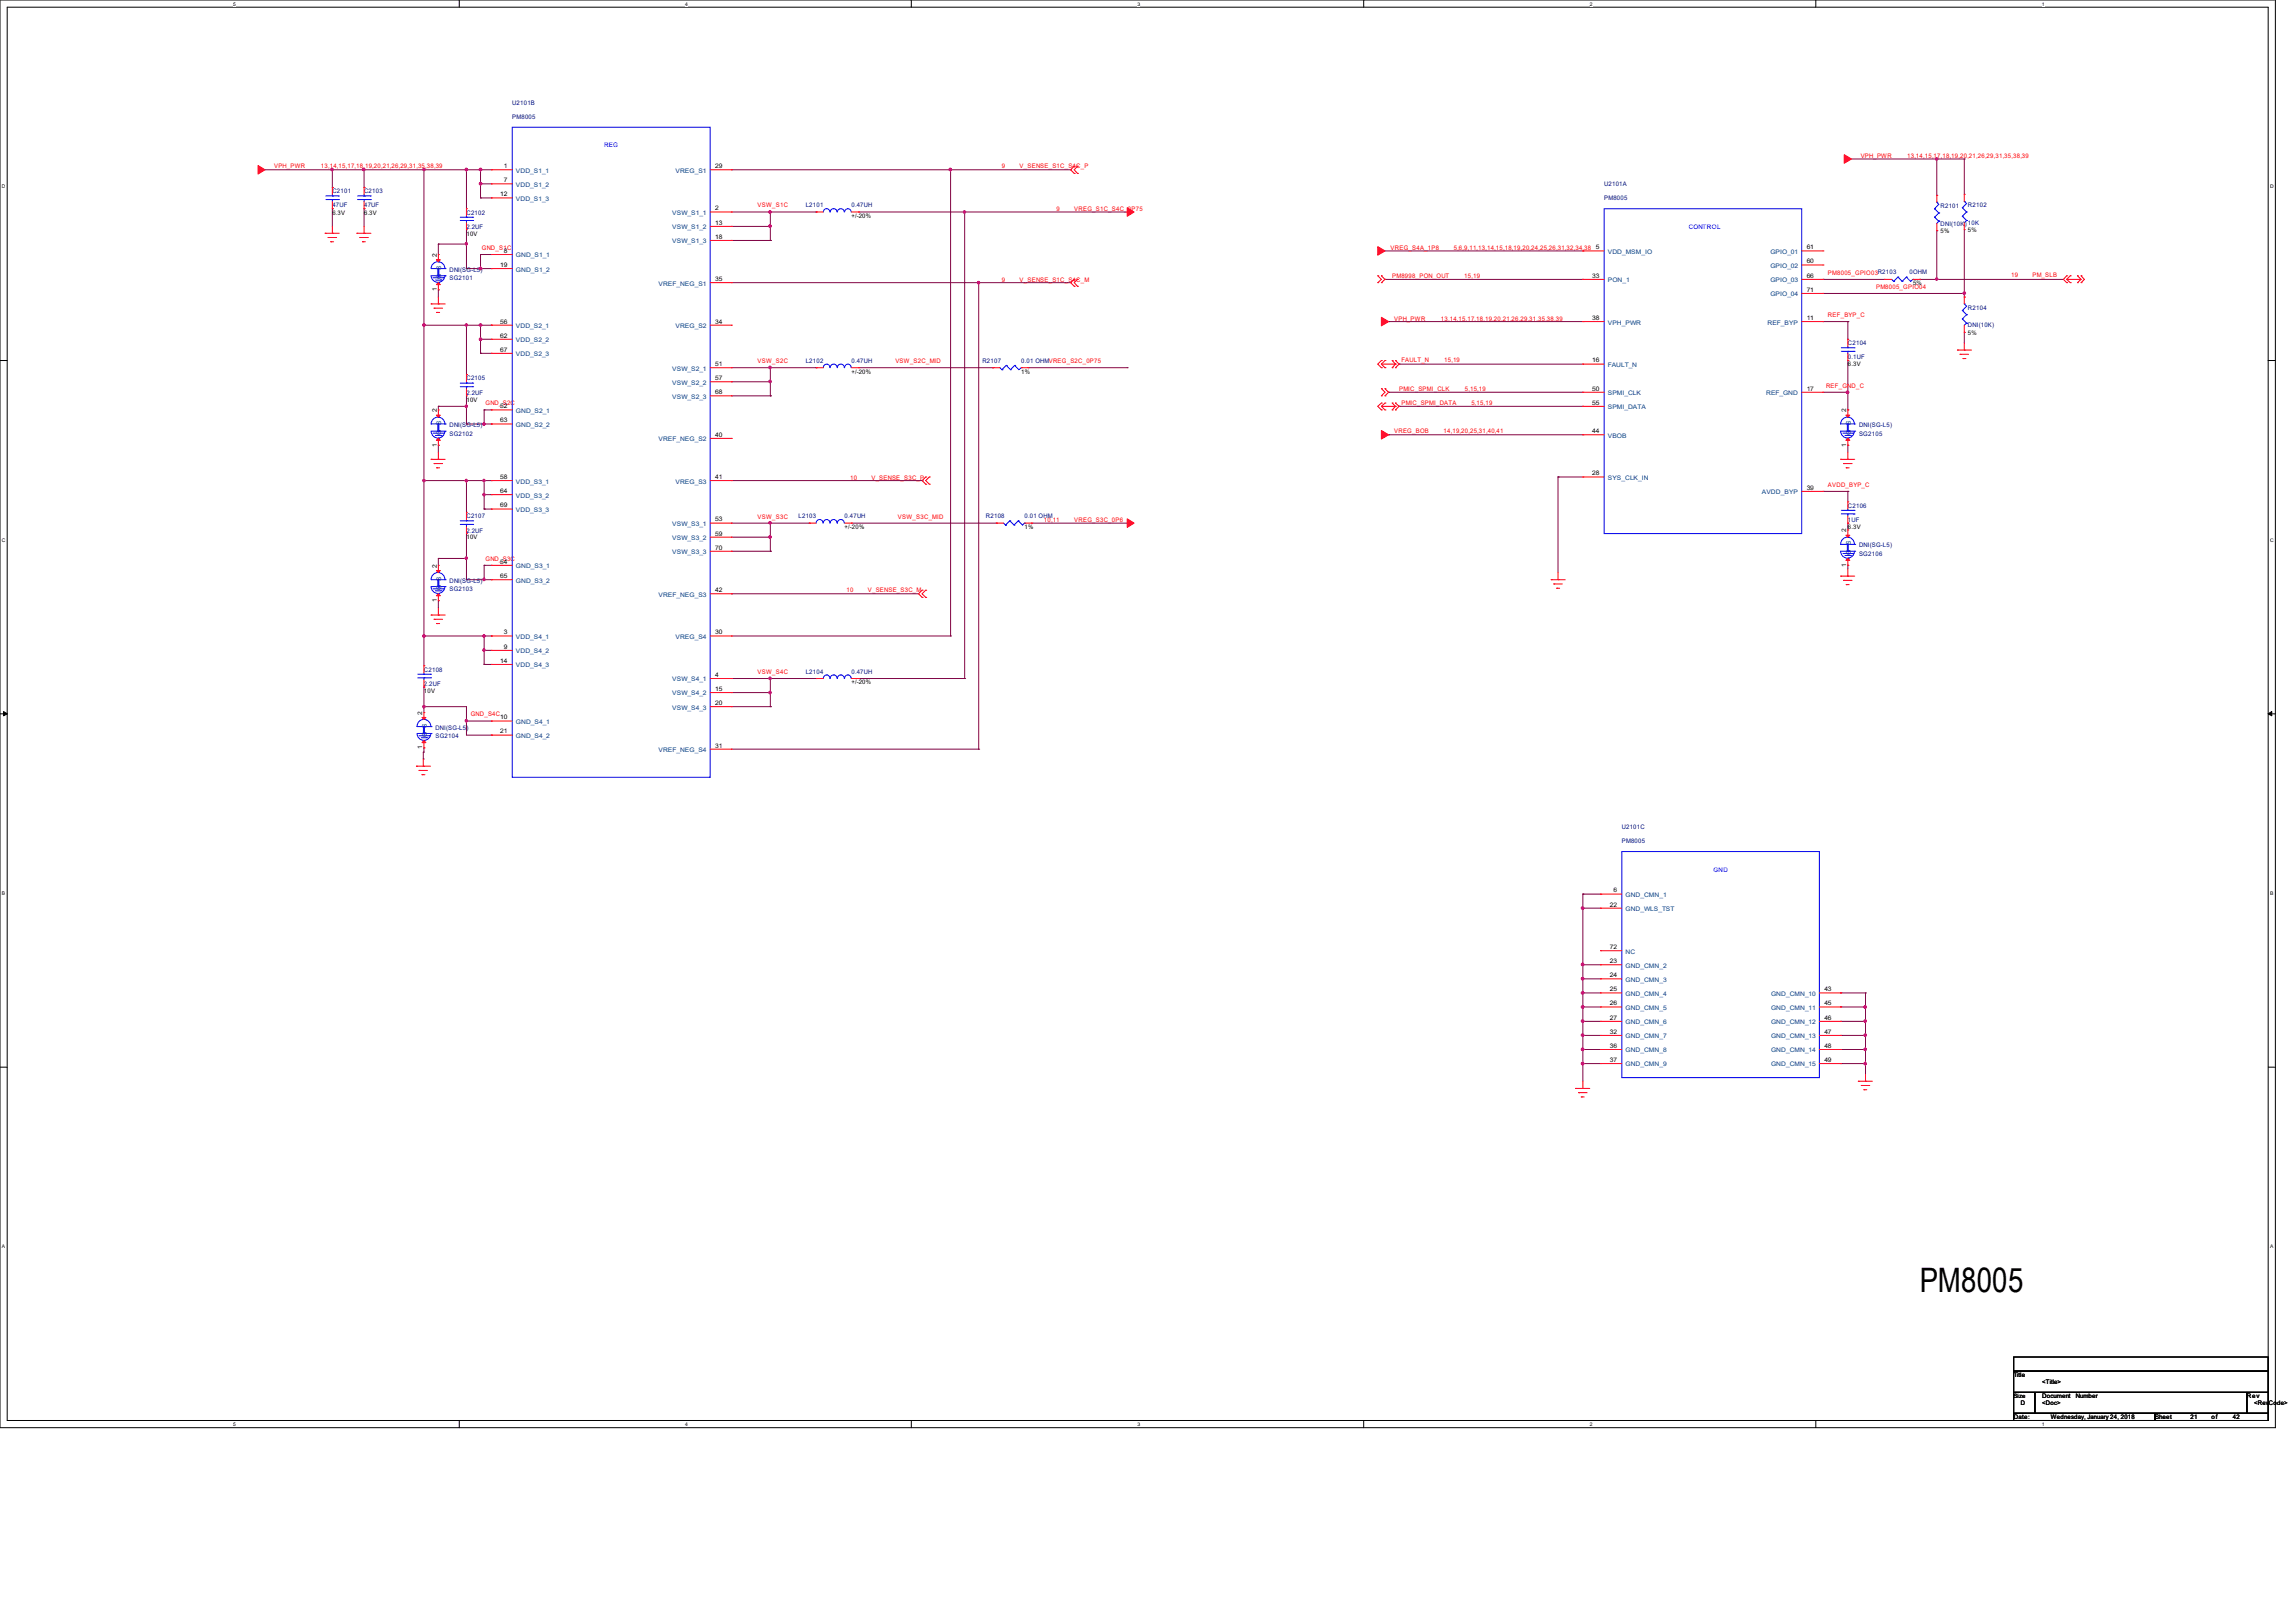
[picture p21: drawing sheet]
<svg xmlns="http://www.w3.org/2000/svg" width="297mm" height="210mm" viewBox="0 0 297 210" stroke-linecap="round" stroke-linejoin="round" font-family="sans-serif">
<defs><g id="words">
<text font-size="4.4" x="248.5" y="167.2">PM8005</text>
<g font-size=".8" fill="#000080">
<text x="66.3" y="13.6">U2101B</text>
<text x="66.3" y="15.4">PM8005</text>
<text x="43" y="25">C2101</text>
<text x="43" y="26.8">47UF</text>
<text x="47.1" y="25">C2103</text>
<text x="47.1" y="26.8">47UF</text>
<text x="60.4" y="27.8">C2102</text>
<text x="60.4" y="29.6">2.2UF</text>
<text x="104.3" y="26.8">L2101</text>
<text x="110.2" y="26.8">0.47UH</text>
<text x="207.6" y="24.1">U2101A</text>
<text x="207.6" y="25.9">PM8005</text>
<text x="251.1" y="26.9">R2101</text>
<text x="251.1" y="29.2">DNI(10K) 10K</text>
<text x="254.7" y="26.8">R2102</text>
<text x="58.2" y="35.2">DNI(SG-L5)</text>
<text x="247.1" y="35.5">0OHM</text>
<text x="58.2" y="36.2">SG2101</text>
<text x="254.7" y="40.1">R2104</text>
<text x="104.3" y="46.9">L2102</text>
<text x="110.2" y="46.9">0.47UH</text>
<text x="127.1" y="46.9">R2107</text>
<text x="132.2" y="46.9">0.01 OHMVREG_S2C_0P75</text>
<text x="239.2" y="44.7">C2104</text>
<text x="239.2" y="46.5">0.1UF</text>
<text x="254.7" y="42.4">DNI(10K)</text>
<text x="60.4" y="49.2">C2105</text>
<text x="60.4" y="51.1">2.2UF</text>
<text x="58.2" y="56.4">SG2102</text>
<text x="58.2" y="55.3">DNI(SG-L5)</text>
<text x="240.6" y="56.4">SG2105</text>
<text x="240.6" y="55.3">DNI(SG-L5)</text>
<text x="239.2" y="65.7">C2106</text>
<text x="60.4" y="67.1">C2107</text>
<text x="60.4" y="68.9">2.2UF</text>
<text x="103.3" y="67.1">L2103</text>
<text x="109.3" y="67.1">0.47UH</text>
<text x="127.6" y="67.1">R2108</text>
<text x="132.6" y="67.1">0.01 OHM</text>
<text x="239.2" y="67.5">1UF</text>
<text x="240.6" y="71.9">SG2106</text>
<text x="240.6" y="70.8">DNI(SG-L5)</text>
<text x="58.2" y="76.5">SG2103</text>
<text x="58.2" y="75.4">DNI(SG-L5)</text>
<text x="54.9" y="86.9">C2108</text>
<text x="54.9" y="88.7">2.2UF</text>
<text x="104.3" y="87.2">L2104</text>
<text x="110.2" y="87.2">0.47UH</text>
<text x="56.3" y="95.5">SG2104</text>
<text x="56.3" y="94.4">DNI(SG-L5)</text>
<text x="209.9" y="107.3">U2101C</text>
<text x="209.9" y="109.1">PM8005</text>
</g>
<g font-size=".8" fill="#f00">
<text x="35.5" y="21.8">VPH_PWR</text>
<text x="41.5" y="21.8">13,14,15,17,18,19,20,21,26,29,31,35,38,39</text>
<text x="129.7" y="21.8">9</text>
<text x="132" y="21.8">V_SENSE_S1C_S4C_P</text>
<text x="240.8" y="20.4">VPH_PWR</text>
<text x="246.8" y="20.4">13,14,15,17,18,19,20,21,26,29,31,35,38,39</text>
<text x="98" y="26.8">VSW_S1C</text>
<text x="136.7" y="27.3">9</text>
<text x="139" y="27.3">VREG_S1C_S4C_0P75</text>
<text x="62.4" y="32.3">GND_S1C</text>
<text x="180" y="32.3">VREG_S4A_1P8</text>
<text x="180.2" y="36">PM8998_PON_OUT</text>
<text x="188.1" y="32.3">5,6,9,11,13,14,15,18,19,20,24,25,26,31,32,34,38</text>
<text x="189.5" y="36">15,19</text>
<text x="236.6" y="35.6">PM8005_GPIO03R2103</text>
<text x="260.3" y="35.9">19</text>
<text x="263" y="35.9">PM_SLB</text>
<text x="129.7" y="36.4">9</text>
<text x="132" y="36.4">V_SENSE_S1C_S4C_M</text>
<text x="180.4" y="41.5">VPH_PWR</text>
<text x="186.5" y="41.5">13,14,15,17,18,19,20,21,26,29,31,35,38,39</text>
<text x="236.6" y="41">REF_BYP_C</text>
<text x="242.8" y="37.4">PM8005_GPIO04</text>
<text x="98" y="47">VSW_S2C</text>
<text x="115.9" y="47">VSW_S2C_MID</text>
<text x="181.4" y="46.9">FAULT_N</text>
<text x="186.9" y="46.9">15,19</text>
<text x="62.8" y="52.4">GND_S2C</text>
<text x="181.1" y="50.6">PMIC_SPMI_CLK</text>
<text x="181.4" y="52.4">PMIC_SPMI_DATA</text>
<text x="189.6" y="50.6">5,15,19</text>
<text x="190.4" y="52.4">5,15,19</text>
<text x="236.3" y="50.2">REF_GND_C</text>
<text x="180.4" y="56.1">VREG_BOB</text>
<text x="186.8" y="56.1">14,19,20,25,31,40,41</text>
<text x="110" y="62.1">10</text>
<text x="112.8" y="62.1">V_SENSE_S3C_P</text>
<text x="236.6" y="63">AVDD_BYP_C</text>
<text x="98" y="67.1">VSW_S3C</text>
<text x="116.2" y="67.1">VSW_S3C_MID</text>
<text x="135.1" y="67.5">10,11</text>
<text x="139" y="67.5">VREG_S3C_0P6</text>
<text x="62.8" y="72.6">GND_S3C</text>
<text x="109.6" y="76.7">10</text>
<text x="112.3" y="76.7">V_SENSE_S3C_M</text>
<text x="98" y="87.2">VSW_S4C</text>
<text x="60.9" y="92.7">GND_S4C</text>
</g>
<g font-size=".8">
<text x="65.2" y="21.8">1</text>
<text x="65.2" y="23.6">7</text>
<text x="92.5" y="21.8">29</text>
<text x="43" y="27.8">6.3V</text>
<text x="47.1" y="27.8">6.3V</text>
<text x="64.7" y="25.4">12</text>
<text x="92.5" y="27.2">2</text>
<text x="92.5" y="29.1">13</text>
<text x="110.2" y="28.2">+/-20%</text>
<text x="56.5" y="33.2" transform="rotate(-90 56.5 33.2)">2</text>
<text x="60.4" y="30.5">10V</text>
<text x="64.7" y="34.5">19</text>
<text x="65.2" y="32.7">8</text>
<text x="92.5" y="30.9">18</text>
<text x="206" y="35.9">33</text>
<text x="206.5" y="32.3">5</text>
<text x="233.8" y="32.3">61</text>
<text x="233.8" y="34.1">60</text>
<text x="233.8" y="35.9">66</text>
<text x="251.1" y="30.1">5%</text>
<text x="254.7" y="30.1">5%</text>
<text x="56.5" y="37.7" transform="rotate(-90 56.5 37.7)">1</text>
<text x="64.7" y="41.9">56</text>
<text x="92.5" y="36.4">35</text>
<text x="92.5" y="41.9">34</text>
<text x="206" y="41.4">38</text>
<text x="233.8" y="37.8">71</text>
<text x="233.8" y="41.4">11</text>
<text x="247.6" y="36.9">5%</text>
<text x="64.7" y="43.7">62</text>
<text x="64.7" y="45.5">67</text>
<text x="92.5" y="47.4">51</text>
<text x="206" y="46.9">16</text>
<text x="239.2" y="47.4">6.3V</text>
<text x="254.7" y="43.3">5%</text>
<text x="56.5" y="53.3" transform="rotate(-90 56.5 53.3)">2</text>
<text x="60.4" y="52">10V</text>
<text x="64.7" y="52.8">52</text>
<text x="92.5" y="49.2">57</text>
<text x="92.5" y="51">68</text>
<text x="110.2" y="48.3">+/-20%</text>
<text x="132.2" y="48.3">1%</text>
<text x="206" y="50.5">50</text>
<text x="206" y="52.4">55</text>
<text x="233.8" y="50.5">17</text>
<text x="238.9" y="53.3" transform="rotate(-90 238.9 53.3)">2</text>
<text x="56.5" y="57.8" transform="rotate(-90 56.5 57.8)">1</text>
<text x="64.7" y="54.7">63</text>
<text x="92.5" y="56.5">40</text>
<text x="206" y="56">44</text>
<text x="238.9" y="57.8" transform="rotate(-90 238.9 57.8)">1</text>
<text x="64.7" y="62">58</text>
<text x="64.7" y="63.8">64</text>
<text x="64.7" y="65.7">69</text>
<text x="92.5" y="62">41</text>
<text x="206" y="61.5">28</text>
<text x="233.8" y="63.4">39</text>
<text x="60.4" y="69.8">10V</text>
<text x="92.5" y="67.5">53</text>
<text x="92.5" y="69.3">59</text>
<text x="92.5" y="71.1">70</text>
<text x="109.3" y="68.5">+/-20%</text>
<text x="132.6" y="68.5">1%</text>
<text x="238.9" y="68.9" transform="rotate(-90 238.9 68.9)">2</text>
<text x="239.2" y="68.5">6.3V</text>
<text x="56.5" y="77.9" transform="rotate(-90 56.5 77.9)">1</text>
<text x="56.5" y="73.5" transform="rotate(-90 56.5 73.5)">2</text>
<text x="64.7" y="72.9">54</text>
<text x="64.7" y="74.8">65</text>
<text x="92.5" y="76.6">42</text>
<text x="238.9" y="73.4" transform="rotate(-90 238.9 73.4)">1</text>
<text x="65.2" y="82.1">3</text>
<text x="65.2" y="83.9">9</text>
<text x="92.5" y="82.1">30</text>
<text x="54.9" y="89.7">10V</text>
<text x="64.7" y="85.8">14</text>
<text x="92.5" y="87.6">4</text>
<text x="92.5" y="89.4">15</text>
<text x="110.2" y="88.6">+/-20%</text>
<text x="54.7" y="92.5" transform="rotate(-90 54.7 92.5)">2</text>
<text x="64.7" y="93.1">10</text>
<text x="64.7" y="94.9">21</text>
<text x="92.5" y="91.2">20</text>
<text x="54.7" y="96.9" transform="rotate(-90 54.7 96.9)">1</text>
<text x="92.5" y="96.7">31</text>
<text x="208.3" y="117.3">22</text>
<text x="208.8" y="115.5">6</text>
<text x="208.3" y="122.8">72</text>
<text x="208.3" y="124.6">23</text>
<text x="208.3" y="126.4">24</text>
<text x="208.3" y="128.3">25</text>
<text x="208.3" y="130.1">26</text>
<text x="208.3" y="131.9">27</text>
<text x="236.1" y="128.3">43</text>
<text x="236.1" y="130.1">45</text>
<text x="236.1" y="131.9">46</text>
<text x="208.3" y="133.8">32</text>
<text x="208.3" y="135.6">36</text>
<text x="208.3" y="137.4">37</text>
<text x="236.1" y="137.4">49</text>
<text x="236.1" y="133.8">47</text>
<text x="236.1" y="135.6">48</text>
<text x="260.6" y="178.2">Title</text>
<text x="264.3" y="179.1">&lt;Title&gt;</text>
<text x="260.6" y="180.9">Size</text>
<text x="260.6" y="183.6">Date:</text>
<text x="261.5" y="181.8">D</text>
<text x="264.3" y="180.9">Document</text>
<text x="264.3" y="181.8">&lt;Doc&gt;</text>
<text x="265.4" y="183.6">Wednesday, January 24, 2018</text>
<text x="268.6" y="180.9">Number</text>
<text x="278.9" y="183.6">Sheet</text>
<text x="283.5" y="183.6">21</text>
<text x="286.2" y="183.6">of</text>
<text x="289" y="183.6">42</text>
<text x="290.8" y="180.9">Rev</text>
<text x="291.7" y="181.8">&lt;RevCode&gt;</text>
</g>
<g font-size=".8" fill="#004080">
<text x="66.8" y="22.4">VDD_S1_1</text>
<text x="87.4" y="22.4">VREG_S1</text>
<text x="66.8" y="24.2">VDD_S1_2</text>
<text x="66.8" y="26">VDD_S1_3</text>
<text x="87" y="27.8">VSW_S1_1</text>
<text x="87" y="29.7">VSW_S1_2</text>
<text x="66.8" y="33.3">GND_S1_1</text>
<text x="66.8" y="35.1">GND_S1_2</text>
<text x="87" y="31.5">VSW_S1_3</text>
<text x="208.1" y="32.8">VDD_MSM_IO</text>
<text x="229.1" y="32.8">GPIO_01</text>
<text x="229.1" y="34.7">GPIO_02</text>
<text x="57.1" y="36.1" transform="rotate(-90 57.1 36.1)">G S</text>
<text x="85.2" y="37">VREF_NEG_S1</text>
<text x="208.1" y="36.5">PON_1</text>
<text x="208.1" y="42">VPH_PWR</text>
<text x="228.7" y="42">REF_BYP</text>
<text x="229.1" y="36.5">GPIO_03</text>
<text x="229.1" y="38.4">GPIO_04</text>
<text x="66.8" y="42.5">VDD_S2_1</text>
<text x="66.8" y="44.3">VDD_S2_2</text>
<text x="66.8" y="46.1">VDD_S2_3</text>
<text x="87" y="48">VSW_S2_1</text>
<text x="87.4" y="42.5">VREG_S2</text>
<text x="208.1" y="47.5">FAULT_N</text>
<text x="66.8" y="53.4">GND_S2_1</text>
<text x="87" y="49.8">VSW_S2_2</text>
<text x="87" y="51.6">VSW_S2_3</text>
<text x="208.1" y="51.1">SPMI_CLK</text>
<text x="208.1" y="53">SPMI_DATA</text>
<text x="228.6" y="51.1">REF_GND</text>
<text x="57.1" y="56.3" transform="rotate(-90 57.1 56.3)">G S</text>
<text x="66.8" y="55.2">GND_S2_2</text>
<text x="85.2" y="57.1">VREF_NEG_S2</text>
<text x="208.1" y="56.6">VBOB</text>
<text x="239.5" y="56.3" transform="rotate(-90 239.5 56.3)">G S</text>
<text x="66.8" y="62.6">VDD_S3_1</text>
<text x="66.8" y="64.4">VDD_S3_2</text>
<text x="87.4" y="62.6">VREG_S3</text>
<text x="208.1" y="62.1">SYS_CLK_IN</text>
<text x="228" y="64">AVDD_BYP</text>
<text x="66.8" y="66.2">VDD_S3_3</text>
<text x="87" y="68.1">VSW_S3_1</text>
<text x="87" y="69.9">VSW_S3_2</text>
<text x="87" y="71.7">VSW_S3_3</text>
<text x="239.5" y="71.8" transform="rotate(-90 239.5 71.8)">G S</text>
<text x="57.1" y="76.4" transform="rotate(-90 57.1 76.4)">G S</text>
<text x="66.8" y="73.5">GND_S3_1</text>
<text x="66.8" y="75.4">GND_S3_2</text>
<text x="85.2" y="77.2">VREF_NEG_S3</text>
<text x="66.8" y="82.7">VDD_S4_1</text>
<text x="87.4" y="82.7">VREG_S4</text>
<text x="66.8" y="84.5">VDD_S4_2</text>
<text x="66.8" y="86.4">VDD_S4_3</text>
<text x="87" y="88.2">VSW_S4_1</text>
<text x="87" y="90">VSW_S4_2</text>
<text x="55.2" y="95.4" transform="rotate(-90 55.2 95.4)">G S</text>
<text x="66.8" y="93.7">GND_S4_1</text>
<text x="66.8" y="95.5">GND_S4_2</text>
<text x="87" y="91.8">VSW_S4_3</text>
<text x="85.2" y="97.3">VREF_NEG_S4</text>
<text x="210.4" y="117.9">GND_WLS_TST</text>
<text x="210.4" y="116.1">GND_CMN_1</text>
<text x="210.4" y="123.4">NC</text>
<text x="210.4" y="125.2">GND_CMN_2</text>
<text x="210.4" y="127">GND_CMN_3</text>
<text x="210.4" y="128.9">GND_CMN_4</text>
<text x="210.4" y="130.7">GND_CMN_5</text>
<text x="229.2" y="128.9">GND_CMN_10</text>
<text x="229.2" y="130.7">GND_CMN_11</text>
<text x="210.4" y="132.5">GND_CMN_6</text>
<text x="210.4" y="134.4">GND_CMN_7</text>
<text x="210.4" y="136.2">GND_CMN_8</text>
<text x="229.2" y="132.5">GND_CMN_12</text>
<text x="229.2" y="134.4">GND_CMN_13</text>
<text x="229.2" y="136.2">GND_CMN_14</text>
<text x="210.4" y="138">GND_CMN_9</text>
<text x="229.2" y="138">GND_CMN_15</text>
</g>
<g font-size=".8" fill="#00f">
<text x="78.2" y="19">REG</text>
<text x="218.6" y="29.6">CONTROL</text>
<text x="221.7" y="112.8">GND</text>
</g>
<g font-size=".6">
<text x="30.2" y=".7">5</text>
<text x="88.7" y=".7">4</text>
<text x="147.2" y=".7">3</text>
<text x="205.7" y=".7">2</text>
<text x="264.2" y=".7">1</text>
<text x=".3" y="24.4">D</text>
<text x="293.8" y="24.4">D</text>
<text x=".3" y="70.1">C</text>
<text x="293.8" y="70.1">C</text>
<text x=".3" y="115.8">B</text>
<text x="293.8" y="115.8">B</text>
<text x=".3" y="161.5">A</text>
<text x="293.8" y="161.5">A</text>
<text x="30.2" y="184.5">5</text>
<text x="88.7" y="184.5">4</text>
<text x="147.2" y="184.5">3</text>
<text x="205.7" y="184.5">2</text>
<text x="264.2" y="184.5">1</text>
</g>
</g></defs>
<path d="M0 0h294.5v184.7h-294.5zM.9 .9h292.6v182.9h-292.6z" fill="none" stroke="#000" stroke-width=".13"/>
<g fill="#fff">
<path d="M30.2 .1h.3v.7h-.3z"/>
<path d="M30.2 183.9h.3v.8h-.3z"/>
</g>
<path d="M59.4 0v.9M59.4 183.8v.9" fill="none" stroke="#000" stroke-width=".13"/>
<g fill="#fff">
<path d="M88.7 .1h.3v.7h-.3z"/>
<path d="M88.7 183.9h.3v.8h-.3z"/>
</g>
<path d="M117.9 0v.9M117.9 183.8v.9" fill="none" stroke="#000" stroke-width=".13"/>
<g fill="#fff">
<path d="M147.2 .1h.3v.7h-.3z"/>
<path d="M147.2 183.9h.3v.8h-.3z"/>
</g>
<path d="M176.5 0v.9M176.5 183.8v.9" fill="none" stroke="#000" stroke-width=".13"/>
<g fill="#fff">
<path d="M205.7 .1h.4v.7h-.4z"/>
<path d="M205.7 183.9h.4v.8h-.4z"/>
</g>
<path d="M235 0v.9M235 183.8v.9" fill="none" stroke="#000" stroke-width=".13"/>
<g fill="#fff">
<path d="M264.2 .1h.4v.7h-.4z"/>
<path d="M264.2 183.9h.4v.8h-.4z"/>
<path d="M.3 23.8h.4v.7h-.4z"/>
<path d="M293.8 23.8h.5v.7h-.5z"/>
<path d="M.3 69.5h.4v.7h-.4z"/>
<path d="M293.8 69.5h.5v.7h-.5z"/>
</g>
<path d="M0 46.7h.9M293.5 46.7h1" fill="none" stroke="#000" stroke-width=".13"/>
<g fill="#fff">
<path d="M.3 115.2h.4v.8h-.4z"/>
<path d="M293.8 115.2h.4v.8h-.4z"/>
</g>
<path d="M0 92.4h.9M293.5 92.4h1" fill="none" stroke="#000" stroke-width=".13"/>
<path d="M.5 92.1l.4 .3-.4 .2zM293.5 92.4l.5-.3v.5z" fill="#000" stroke="#000" stroke-width=".13"/>
<g fill="#fff">
<path d="M.3 161h.3v.7h-.3z"/>
<path d="M293.8 161h.4v.7h-.4z"/>
</g>
<path d="M0 138.1h.9M293.5 138.1h1M260.6 175.6h32.9v1.8h-32.9zM260.6 177.4h32.9v2.8h-32.9zM260.6 180.2h2.8v2.7h-2.8zM260.6 182.9h18.3v.9h-18.3zM263.4 180.2h27.4v2.7h-27.4zM278.9 182.9h14.6v.9h-14.6zM290.8 180.2h2.7v2.7h-2.7z" fill="none" stroke="#000" stroke-width=".13"/>
<g fill="none" stroke="#800040" stroke-width=".13">
<path d="M34.3 22h29.3M43 24.3h.1M43 27h.1M43 22h.1M43 22v2.3M43 27v2.3M47.1 24.3h.1M47.1 27h.1M47.1 22h.1M47.1 22v2.3M47.1 27v2.3M54.9 22h.1"/>
<path d="M54.9 22v64.1M56.7 37.5h.1M56.7 31.6h.1M56.7 31.6v1.3M56.7 37.5v.9M56.7 31.6h3.7M60.4 31.6h.1M60.4 22h.1M60.4 34.8h.1M60.4 34.8h3.2M60.4 22v5M60.4 29.7v5.1"/>
<path d="M62.2 34.8h.1M62.2 22h.1M62.2 25.6h.1M62.2 23.8h.1M62.2 32.9h.1M62.2 25.6h1.4M62.2 22v3.6M62.2 32.9v1.9M62.2 23.8h1.4M62.2 32.9h1.4M63.6 34.8h.1M94.7 22h43.9"/>
<path d="M94.7 27.4h10.9M94.7 31.1h5M94.7 29.3h5M94.7 36.6h43.9M99.7 27.4h.1M99.7 31.1h.1M99.7 29.3h.1M99.7 27.4v3.7M105.6 27.4h.1M111.1 27.4h34.8M123 22h.1M123 22v60.3"/>
<path d="M124.8 27.4h.1M124.8 27.4v60.4M126.7 36.6h.1M126.7 36.6v60.3M138.6 22h.1M138.6 36.6h.1M145.9 27.4h.1M179.2 36.2h.1M179.2 32.5h25.7M179.2 36.2h25.7M204.9 32.5h.1M235.9 36.2h.1"/>
<path d="M235.9 36.2h8M235.9 38h18.3M239.6 20.6h14.6M248.5 36.2h.1M248.5 36.2h18.5M250.7 20.6h.1M250.7 29.8h.1M250.7 36.2h.1M250.7 20.6v4.7M250.7 29.8v6.4M254.2 38h.1M254.2 20.6h.1"/>
<path d="M254.2 38.4h.1M254.2 20.6v4.5M254.2 29.7v8.7M54.9 42.1h.1M54.9 42.1h8.7M56.7 57.6h.1M56.7 52.6h.1M56.7 52.6h3.7M56.7 52.6v.4M56.7 57.6v.9M60.4 48.5h.1M60.4 52.6h.1"/>
<path d="M60.4 54.9h.1M60.4 42.1v6.4M60.4 51.2v3.7M60.4 54.9h3.2M62.2 42.1h.1M62.2 45.7h.1M62.2 43.9h.1M62.2 42.1v3.6M62.2 45.7h1.4M62.2 43.9h1.4M62.7 54.9h.1M62.7 53h.1"/>
<path d="M62.7 53h.9M62.7 53v1.9M63.6 42.1h.1M63.6 54.9h.1M94.7 47.6h10.9M94.7 51.2h5M94.7 49.4h5M99.7 47.6h.1M99.7 51.2h.1M99.7 49.4h.1M99.7 47.6v3.6M105.6 47.6h.1"/>
<path d="M111.1 47.6h17.4M128.5 47.6h.1M133.1 47.6h12.8M145.9 47.6h.1M179.7 41.6h.1M179.7 56.3h.1M179.7 50.8h.1M179.7 41.6h25.2M179.7 50.8h25.2M179.7 56.3h25.2M181.1 47.1h.1M181.1 52.6h.1"/>
<path d="M181.1 47.1h23.8M181.1 52.6h23.8M235.9 41.6h3.2M235.9 50.8h3.2M239.1 41.6h.1M239.1 46.7h.1M239.1 50.8h.1M239.1 53h.1M239.1 57.6h.1M239.1 41.6v2.3M239.1 46.7v6.3M239.1 57.6v.9"/>
<path d="M254.2 43h.1M254.2 43v1.4M54.9 62.2h.1M54.9 62.2h8.7M56.7 77.7h.1M56.7 72.3h.1M56.7 72.3v.9M56.7 77.7v1M56.7 72.3h3.7M60.4 62.2h.1M60.4 72.3h.1M60.4 75h.1"/>
<path d="M60.4 62.2v4.1M60.4 69v6M60.4 75h3.2M62.7 62.2h.1M62.7 75h.1M62.7 65.9h.1M62.7 64h.1M62.7 73.2h.1M62.7 62.2v3.7M62.7 73.2v1.8M62.7 65.9h.9M62.7 64h.9"/>
<path d="M62.7 73.2h.9M63.6 62.2h.1M63.6 75h.1M94.7 76.8h.1M94.7 62.2h24.6M94.7 76.8h24.2M94.7 67.7h10M94.7 71.3h5M94.7 69.5h5M99.7 67.7h.1M99.7 71.3h.1M99.7 69.5h.1"/>
<path d="M99.7 67.7v3.6M104.7 67.7h.1M110.2 67.7h18.7M119.3 62.2h.1M128.9 67.7h.1M133.5 67.7h12.4M145.9 67.7h.1M201.6 61.7h.1M201.6 61.7h3.3M201.6 61.7v12.4M235.9 63.6h3.2M239.1 63.6h.1"/>
<path d="M239.1 73.2h.1M239.1 67.7h.1M239.1 63.6v1.3M239.1 67.7v.9M239.1 73.2v.4M54.8 97.3h.1M54.8 98.2h.1M54.8 97.3v.9M54.9 82.3h.1M54.9 88.9h.1M54.9 96.8h.1M54.9 91.4h.1"/>
<path d="M54.9 91.4h5.5v3.7h3.2M54.9 88.9v3.3M54.9 96.8v.5h-.1M54.9 82.3h8.7M60.4 93.3h.1M60.4 93.3h3.2M62.7 86h.1M62.7 84.2h.1M62.7 82.3h.1M62.7 82.3v3.7M62.7 86h.9M62.7 84.2h.9"/>
<path d="M63.6 95.1h.1M63.6 82.3h.1M94.7 82.3h28.3M94.7 87.8h10.9M94.7 91.4h5M94.7 89.6h5M94.7 96.9h32M99.7 87.8h.1M99.7 91.4h.1M99.7 89.6h.1M99.7 87.8v3.6M105.6 87.8h.1"/>
<path d="M111.1 87.8h13.7M123 82.3h.1M124.8 87.8h.1M126.7 96.9h.1M204.9 115.7h.1M204.9 117.5h.1M204.9 115.7h2.2M204.9 115.7v24.2M204.9 117.5h2.2M204.9 124.8h.1M204.9 126.7h.1M204.9 128.5h.1"/>
<path d="M204.9 130.3h.1M204.9 132.2h.1M204.9 134h.1M204.9 135.8h.1M204.9 137.6h.1M204.9 124.8h2.2M204.9 126.7h2.2M204.9 128.5h2.2M204.9 130.3h2.2M204.9 132.2h2.2M204.9 134h2.2M204.9 135.8h2.2"/>
<path d="M204.9 137.6h2.2M238.2 128.5h.1M238.2 130.3h.1M238.2 132.2h.1M238.2 134h.1M238.2 135.8h.1M238.2 137.6h.1M238.2 128.5h3.2M238.2 130.3h3.2M238.2 132.2h3.2M238.2 134h3.2M238.2 135.8h3.2"/>
<path d="M238.2 137.6h3.2M241.4 128.5h.1M241.4 130.3h.1M241.4 132.2h.1M241.4 134h.1M241.4 135.8h.1M241.4 137.6h.1M241.4 128.5v10.5"/>
</g>
<g fill="#f0f" stroke="#f0f" stroke-width=".13">
<circle cx="43" cy="21.9" r=".17"/>
<circle cx="47.1" cy="21.9" r=".17"/>
<circle cx="60.3" cy="21.9" r=".16"/>
<circle cx="62.2" cy="42.1" r=".17"/>
<circle cx="60.3" cy="42" r=".16"/>
<circle cx="60.3" cy="72.2" r=".16"/>
<circle cx="54.9" cy="21.9" r=".17"/>
<circle cx="54.9" cy="42.1" r=".17"/>
<circle cx="54.9" cy="62.2" r=".17"/>
<circle cx="60.3" cy="62.2" r=".16"/>
<circle cx="54.9" cy="82.3" r=".17"/>
<circle cx="239.1" cy="50.8" r=".17"/>
<circle cx="62.2" cy="21.9" r=".17"/>
<circle cx="62.2" cy="23.8" r=".17"/>
<circle cx="62.2" cy="34.8" r=".17"/>
<circle cx="62.2" cy="43.9" r=".17"/>
<circle cx="62.6" cy="54.9" r=".16"/>
<circle cx="62.6" cy="62.2" r=".16"/>
<circle cx="62.6" cy="64" r=".16"/>
<circle cx="62.6" cy="75" r=".16"/>
<circle cx="62.6" cy="84.1" r=".16"/>
<circle cx="99.7" cy="27.4" r=".17"/>
<circle cx="99.7" cy="29.3" r=".17"/>
<circle cx="99.7" cy="47.5" r=".17"/>
<circle cx="99.7" cy="49.4" r=".17"/>
<circle cx="99.7" cy="67.6" r=".17"/>
<circle cx="99.7" cy="69.5" r=".17"/>
<circle cx="99.7" cy="87.8" r=".17"/>
<circle cx="99.7" cy="89.6" r=".17"/>
<circle cx="123" cy="21.9" r=".17"/>
<circle cx="124.8" cy="27.4" r=".17"/>
<circle cx="126.6" cy="36.6" r=".16"/>
<circle cx="250.6" cy="20.6" r=".16"/>
<circle cx="254.2" cy="37.9" r=".17"/>
<circle cx="250.6" cy="36.1" r=".16"/>
<circle cx="204.8" cy="117.5" r=".17"/>
<circle cx="204.8" cy="124.8" r=".17"/>
<circle cx="204.8" cy="128.5" r=".17"/>
<circle cx="204.8" cy="126.6" r=".17"/>
<circle cx="204.8" cy="130.3" r=".17"/>
<circle cx="204.8" cy="133.9" r=".17"/>
<circle cx="204.8" cy="132.1" r=".17"/>
<circle cx="204.8" cy="135.8" r=".17"/>
<circle cx="204.8" cy="137.6" r=".17"/>
<circle cx="241.4" cy="130.3" r=".17"/>
<circle cx="241.4" cy="132.1" r=".17"/>
<circle cx="241.4" cy="133.9" r=".17"/>
<circle cx="241.4" cy="135.8" r=".17"/>
<circle cx="241.4" cy="137.6" r=".17"/>
<circle cx="60.3" cy="31.5" r=".16"/>
<circle cx="60.3" cy="52.6" r=".16"/>
<circle cx="60.3" cy="93.3" r=".16"/>
<circle cx="54.9" cy="91.4" r=".17"/>
<circle cx="62.6" cy="82.3" r=".16"/>
</g>
<g fill="none" stroke="#f00" stroke-width=".13">
<path d="M42.1 30.2h.1M42.1 30.2h1.8M42.5 30.7h.1M42.5 30.7h1.1M42.8 31.3h.1M42.8 31.3h.4M43 30.2h.1M43 24.3h.1M43 27h.1M43 24.3v.8M43 26.1v.9M43 29.3v.9"/>
<path d="M46.2 30.2h.1M46.2 30.2h1.8M46.6 30.7h.1M46.6 30.7h1.1M46.9 31.3h.1M46.9 31.3h.4M47.1 30.2h.1M47.1 24.3h.1M47.1 27h.1M47.1 24.3v.8M47.1 26.1v.9M47.1 29.3v.9"/>
<path d="M55.8 39.3h.1M55.8 39.3h1.8M56.2 39.9h.1M56.2 39.9h1.1M56.7 39.3h.1M56.7 37.5h.1M56.7 32.9h.1M56.7 32.9v1M56.7 36.6v.9M56.7 38.4v.9M60.4 27h.1M60.4 29.7h.1"/>
<path d="M60.4 27v.9M60.4 28.8v.9M63.6 22h.1M63.6 23.8h.1M63.6 25.6h.1M63.6 32.9h.1M63.6 34.8h.1M63.6 22h2.7M63.6 23.8h2.7M63.6 25.6h2.7M63.6 32.9h2.7M63.6 34.8h2.7"/>
<path d="M91.9 27.4h2.8M91.9 22h2.8M91.9 29.3h2.8M91.9 31.1h2.8M91.9 36.6h2.8M94.7 22h.1M94.7 27.4h.1M94.7 29.3h.1M94.7 31.1h.1M94.7 36.6h.1M105.6 27.4h.1M105.6 27.4h1"/>
<path d="M110.2 27.4h.9M111.1 27.4h.1M139 22.4h.1M139 21.5h.1M139 37h.1M139 36.2h.1M139 21.5l-.4 .5 .4 .4M139 36.2l-.4 .4 .4 .4M139.4 21.5h.1M139.4 22.4h.1M139.4 36.2h.1M139.4 37h.1"/>
<path d="M139.4 21.5l-.4 .5 .4 .4M139.4 36.2l-.4 .4 .4 .4M178.3 35.7h.1M178.3 36.6h.1M178.3 35.7l.5 .5-.5 .4M178.8 36.6h.1M178.8 35.7h.1M178.8 35.7l.4 .5-.4 .4M204.9 32.5h.1M204.9 36.2h.1M204.9 36.2h2.7M204.9 32.5h2.7"/>
<path d="M233.2 36.2h2.7M233.2 32.5h2.7M233.2 34.3h2.7M233.2 38h2.7M235.9 32.5h.1M235.9 34.3h.1M235.9 36.2h.1M235.9 38h.1M243.9 36.2h.1M243.9 36.2h.9M247.6 36.2h.9M248.5 36.2h.1"/>
<path d="M250.7 25.3h.1M250.7 29.8h.1M250.7 25.3v.9M250.7 28.9v.9M254.2 38.4h.1M254.2 25.1h.1M254.2 29.7h.1M254.2 25.1v1M254.2 28.8v.9M254.2 38.4v.9M267.5 35.7h.1M267.5 36.6h.1"/>
<path d="M267.5 36.2h.1M267.5 35.7l-.5 .5 .5 .4M267.5 36.2l.4 .4M267.5 36.2h1.8M267.9 36.6h.1M267.9 35.7h.1M267.9 35.7l-.4 .5M268.9 35.7h.1M268.9 36.6h.1M268.9 35.7l.4 .5M269.3 36.6h.1M269.3 35.7h.1"/>
<path d="M269.3 35.7l.4 .5-.4 .4M269.3 36.2l-.4 .4M55.8 59.4h.1M55.8 59.4h1.8M56.2 60h.1M56.2 60h1.1M56.5 40.4h.1M56.5 40.4h.4M56.7 59.4h.1M56.7 57.6h.1M56.7 53h.1M56.7 53v1"/>
<path d="M56.7 56.7v.9M56.7 58.5v.9M60.4 48.5h.1M60.4 51.2h.1M60.4 48.5v.9M60.4 50.3v.9M63.6 42.1h.1M63.6 43.9h.1M63.6 45.7h.1M63.6 53h.1M63.6 54.9h.1M63.6 42.1h2.7"/>
<path d="M63.6 43.9h2.7M63.6 45.7h2.7M63.6 53h2.7M63.6 54.9h2.7M91.9 42.1h2.8M91.9 47.6h2.8M91.9 49.4h2.8M91.9 51.2h2.8M91.9 56.7h2.8M94.7 42.1h.1M94.7 47.6h.1M94.7 49.4h.1"/>
<path d="M94.7 51.2h.1M94.7 56.7h.1M105.6 47.6h.1M105.6 47.6h1M110.2 47.6h.9M111.1 47.6h.1M128.5 47.6h.1M128.5 47.6h.9M132.2 47.6h.9M133.1 47.6h.1M178.8 50.3h.1M178.8 51.2h.1"/>
<path d="M178.8 47.6h.1M178.8 46.7h.1M178.8 53h.1M178.8 52.2h.1M178.8 50.3l.4 .5-.4 .4M178.8 46.7l-.5 .4 .5 .5M178.8 47.1l.4 .5M178.8 47.1h1.8M178.8 52.2l-.5 .4 .5 .4M178.8 52.6l.4 .4M178.8 52.6h1.8M179.2 51.2h.1"/>
<path d="M179.2 50.3h.1M179.2 46.7h.1M179.2 47.6h.1M179.2 52.2h.1M179.2 53h.1M179.2 50.3l.5 .5-.5 .4M179.2 46.7l-.4 .4M179.2 52.2l-.4 .4M180.2 47.6h.1M180.2 46.7h.1M180.2 53h.1M180.2 52.2h.1"/>
<path d="M180.2 46.7l.4 .4M180.2 52.2l.4 .4M180.6 46.7h.1M180.6 47.6h.1M180.6 47.1h.1M180.6 52.2h.1M180.6 53h.1M180.6 52.6h.1M180.6 46.7l.5 .4-.5 .5M180.6 47.1l-.4 .5M180.6 52.2l.5 .4-.5 .4M180.6 52.6l-.4 .4"/>
<path d="M204.9 41.6h.1M204.9 47.1h.1M204.9 50.8h.1M204.9 52.6h.1M204.9 56.3h.1M204.9 47.1h2.7M204.9 52.6h2.7M204.9 41.6h2.7M204.9 50.8h2.7M204.9 56.3h2.7M233.2 41.6h2.7M233.2 50.8h2.7"/>
<path d="M235.9 41.6h.1M235.9 50.8h.1M238.2 59.4h.1M238.2 59.4h1.8M238.6 60h.1M238.6 60h1.1M239.1 59.4h.1M239.1 43.9h.1M239.1 46.7h.1M239.1 57.6h.1M239.1 53h.1M239.1 43.9v.9"/>
<path d="M239.1 45.7v1M239.1 53v1M239.1 56.7v.9M239.1 58.5v.9M253.3 45.3h.1M253.3 45.3h1.8M253.7 45.8h.1M253.7 45.8h1.1M254 46.4h.1M254 46.4h.4M254.2 45.3h.1M254.2 43h.1"/>
<path d="M254.2 42.1v.9M254.2 44.4v.9M55.8 79.6h.1M55.8 79.6h1.8M56.5 60.5h.1M56.5 60.5h.4M56.7 79.6h.1M56.7 77.7h.1M56.7 73.2h.1M56.7 73.2v.9M56.7 76.8v.9M56.7 78.7v.9"/>
<path d="M60.4 66.3h.1M60.4 69h.1M60.4 66.3v.9M60.4 68.2v.8M63.6 62.2h.1M63.6 64h.1M63.6 65.9h.1M63.6 73.2h.1M63.6 75h.1M63.6 75h2.7M63.6 62.2h2.7M63.6 64h2.7"/>
<path d="M63.6 65.9h2.7M63.6 73.2h2.7M91.9 62.2h2.8M91.9 67.7h2.8M91.9 69.5h2.8M91.9 71.3h2.8M91.9 76.8h2.8M94.7 62.2h.1M94.7 67.7h.1M94.7 69.5h.1M94.7 71.3h.1M94.7 76.8h.1"/>
<path d="M104.7 67.7h.1M104.7 67.7h.9M109.3 67.7h.9M110.2 67.7h.1M119.3 77.3h.1M119.3 76.4h.1M119.3 76.4l-.4 .4 .4 .5M119.8 62.7h.1M119.8 61.7h.1M119.8 76.4h.1M119.8 77.3h.1M119.8 61.7l-.5 .5 .5 .5"/>
<path d="M119.8 76.4l-.5 .4 .5 .5M120.3 61.7h.1M120.3 62.7h.1M120.3 61.7l-.5 .5 .5 .5M128.9 67.7h.1M128.9 67.7h1M132.6 67.7h.9M133.5 67.7h.1M200.7 75h.1M200.7 75h1.9M201.1 75.6h.1M201.1 75.6h1.1"/>
<path d="M201.5 76.1h.1M201.5 76.1h.3M201.6 75h.1M201.6 74.1v.9M204.9 61.7h.1M204.9 61.7h2.7M233.2 63.6h2.7M235.9 63.6h.1M238.2 74.5h.1M238.2 74.5h1.8M238.6 75.1h.1M238.6 75.1h1.1"/>
<path d="M238.9 60.5h.1M238.9 75.6h.1M238.9 60.5h.4M238.9 75.6h.4M239.1 74.5h.1M239.1 73.2h.1M239.1 68.6h.1M239.1 64.9h.1M239.1 67.7h.1M239.1 64.9v1M239.1 66.8v.9M239.1 68.6v.9"/>
<path d="M239.1 72.3v.9M239.1 73.6v.9M53.9 99.1h.1M53.9 99.1h1.8M54.2 99.7h.1M54.2 99.7h1.1M54.8 99.1h.1M54.8 98.2v.9M54.9 86.1h.1M54.9 88.9h.1M54.9 96.8h.1M54.9 92.2h.1"/>
<path d="M54.9 86.1v1M54.9 88v.9M54.9 92.2v.9M54.9 95.8v1M56.2 80.1h.1M56.2 80.1h1.1M56.5 80.7h.1M56.5 80.7h.4M63.6 82.3h.1M63.6 84.2h.1M63.6 86h.1M63.6 93.3h.1"/>
<path d="M63.6 95.1h.1M63.6 82.3h2.7M63.6 84.2h2.7M63.6 86h2.7M63.6 93.3h2.7M63.6 95.1h2.7M91.9 87.8h2.8M91.9 82.3h2.8M91.9 89.6h2.8M91.9 91.4h2.8M91.9 96.9h2.8M94.7 82.3h.1"/>
<path d="M94.7 87.8h.1M94.7 89.6h.1M94.7 91.4h.1M94.7 96.9h.1M105.6 87.8h.1M105.6 87.8h1M110.2 87.8h.9M111.1 87.8h.1M54.6 100.2h.1M54.6 100.2h.4M207.1 117.5h.1M207.1 115.7h.1"/>
<path d="M207.1 117.5h2.8M207.1 115.7h2.8M204.9 139.9v.9M207.1 123h.1M207.1 124.8h.1M207.1 126.7h.1M207.1 128.5h.1M207.1 130.3h.1M207.1 132.2h.1M207.1 134h.1M207.1 135.8h.1M207.1 137.6h.1"/>
<path d="M207.1 137.6h2.8M207.1 123h2.8M207.1 124.8h2.8M207.1 126.7h2.8M207.1 128.5h2.8M207.1 130.3h2.8M207.1 132.2h2.8M207.1 134h2.8M207.1 135.8h2.8M235.5 137.6h2.7M235.5 128.5h2.7M235.5 130.3h2.7"/>
<path d="M235.5 132.2h2.7M235.5 134h2.7M235.5 135.8h2.7M238.2 137.6h.1M238.2 128.5h.1M238.2 130.3h.1M238.2 132.2h.1M238.2 134h.1M238.2 135.8h.1M240.5 139.9h.1M240.5 139.9h1.8M241.4 139.9h.1"/>
<path d="M241.4 139v.9M203.9 140.8h.1M203.9 140.8h1.8M204.3 141.4h.1M204.3 141.4h1.1M204.6 141.9h.1M204.6 141.9h.4M204.9 140.8h.1M240.9 140.5h.1M240.9 140.5h1.1M241.2 141h.1M241.2 141h.4"/>
</g>
<g fill="#f00" stroke="#f00" stroke-width=".13">
<path d="M56.5 36.8l.2-.2 .3 .2z"/>
<path d="M56.5 33.6h.5l-.3 .3z"/>
<path d="M238.9 72.5l.2-.2 .3 .2z"/>
<path d="M238.9 69.3h.5l-.3 .2z"/>
<path d="M54.9 95.8l.2 .3h-.5z"/>
<path d="M54.6 92.8h.5l-.2 .3z"/>
<path d="M56.5 77.1l.2-.3 .3 .3z"/>
<path d="M56.5 73.8h.5l-.3 .3z"/>
<path d="M56.7 56.7l.3 .3h-.5z"/>
<path d="M56.5 53.7h.5l-.3 .3z"/>
<path d="M238.9 57l.2-.3 .3 .3z"/>
<path d="M238.9 53.7h.5l-.3 .3z"/>
<path d="M33.4 21.4l.9 .6-.9 .5z" fill-rule="evenodd"/>
<path d="M145.9 26.9l.9 .5-.9 .6z" fill-rule="evenodd"/>
<path d="M145.9 67.1l.9 .6-.9 .5z" fill-rule="evenodd"/>
<path d="M178.3 31.9l.9 .6-.9 .5z" fill-rule="evenodd"/>
<path d="M178.8 41.1l.9 .5-.9 .6z" fill-rule="evenodd"/>
<path d="M178.8 55.7l.9 .6-.9 .5z" fill-rule="evenodd"/>
<path d="M238.7 20l.9 .6-.9 .5z" fill-rule="evenodd"/>
</g>
<g fill="none" stroke="#00f" stroke-width=".13">
<path d="M66.3 16.5h25.6v84.1h-25.6zM42.2 25.8h1.6M42.2 25.4h1.6M43 25.4h.1M43 25.8h.1M43 25.1v.3M43 25.8v.3M43.8 25.8h.1M43.8 25.4h.1M46.3 25.8h1.6M46.3 25.4h1.6M47.1 25.4h.1"/>
<path d="M47.1 25.8h.1M47.1 25.1v.3M47.1 25.8v.3M47.9 25.8h.1M47.9 25.4h.1M56 35.9h1.4M56.3 36.2h.8M56.7 33.9h.1M56.7 36.6h.1M57.1 36.2h.1M57.4 35.9h.1M57.6 34.8a.89 .89 0 0 0-.9-.9 .89 .89 0 0 0-.9 .9h1.8"/>
<path d="M57.6 35.7a.89 .89 0 0 1-.9 .8 .89 .89 0 0 1-.9-.8h1.8M57.6 35.7h.1M57.6 34.8h.1M59.6 28.5h1.6M59.6 28.1h1.6M60.4 28.1h.1M60.4 28.5h.1M60.4 27.9v.2M60.4 28.5v.3M61.2 28.5h.1M61.2 28.1h.1M106.6 27.4a.42 .42 0 0 1 .4-.4 .42 .42 0 0 1 .4 .4"/>
<path d="M107.4 27.4a.45 .45 0 0 1 .5-.4 .45 .45 0 0 1 .4 .4M108.4 27.4a.45 .45 0 0 1 .4-.4 .45 .45 0 0 1 .5 .4M109.3 27.4a.42 .42 0 0 1 .4-.4 .42 .42 0 0 1 .5 .4M207.6 27h25.6v42h-25.6zM244.8 36.2l.3 .2M245.1 36.4h.1M245.6 35.9h.1M245.6 35.9l.6 .5M245.6 35.9l-.5 .5M246.2 36.4h.1M246.7 35.9h.1M246.7 35.9l-.5 .5"/>
<path d="M246.7 35.9l.6 .5 .3-.2M247.6 36.2h.1M250.4 28.1h.1M250.4 27h.1M250.4 27l.5 .6M250.4 28.1l.5 .5M250.7 26.2h.1M250.7 26.2l.2 .3-.5 .5M250.9 27.6h.1M250.9 28.6h.1M250.9 27.6l-.5 .5M250.9 28.6l-.2 .3"/>
<path d="M254 28h.1M254 26.9h.1M254 26.9l.5 .5M254 28l.5 .5M254.2 39.3h.1M254.2 26.1h.1M254.2 39.3l.3 .3-.5 .6M254.2 26.1l.3 .2-.5 .6M254.5 27.4h.1M254.5 28.5h.1M254.5 27.4l-.5 .6M254.5 28.5l-.3 .3"/>
<path d="M56 56h1.4M56.3 56.3h.8M56.7 54h.1M56.7 56.7h.1M57.1 56.3h.1M57.4 56h.1M57.6 54.9a.89 .89 0 0 0-.9-.9 .89 .89 0 0 0-.9 .9h1.8M57.6 55.8a.89 .89 0 0 1-.9 .9 .89 .89 0 0 1-.9-.9h1.8M57.6 55.8h.1M57.6 54.9h.1M59.6 50h1.6M59.6 49.6h1.6"/>
<path d="M60.4 49.6h.1M60.4 50h.1M60.4 49.4v.2M60.4 50v.3M61.2 50h.1M61.2 49.6h.1M107.4 47.6a.42 .42 0 0 0-.4-.5 .42 .42 0 0 0-.4 .5M108.3 47.6a.44 .44 0 0 0-.4-.5 .44 .44 0 0 0-.5 .5M109.3 47.6a.44 .44 0 0 0-.5-.5 .44 .44 0 0 0-.4 .5M110.1 47.6a.42 .42 0 0 0-.4-.5 .42 .42 0 0 0-.4 .5M129.4 47.6l.3 .2M129.7 47.8h.1"/>
<path d="M130.2 47.3h.1M130.2 47.3l.6 .5M130.2 47.3l-.5 .5M130.8 47.8h.1M131.3 47.3h.1M131.3 47.3l-.5 .5M131.3 47.3l.6 .5 .3-.2M132.2 47.6h.1M238.3 45.5h1.6M238.3 45h1.6M238.5 56h1.3M238.8 56.3h.7"/>
<path d="M239.1 45h.1M239.1 45.5h.1M239.1 54h.1M239.1 56.7h.1M239.1 44.8v.2M239.1 45.5v.2M239.5 56.3h.1M239.8 56h.1M239.9 45.5h.1M239.9 45h.1M240 54.9a.89 .89 0 0 0-.9-.9 .89 .89 0 0 0-.9 .9h1.8M240 55.8a.89 .89 0 0 1-.9 .9 .89 .89 0 0 1-.9-.9h1.8"/>
<path d="M240 55.8h.1M240 54.9h.1M254 41.3h.1M254 40.2h.1M254 40.2l.5 .5M254 41.3l.5 .5M254.5 40.7h.1M254.5 41.8h.1M254.5 40.7l-.5 .6M254.5 41.8l-.3 .3M55.8 75h1.8M55.8 75a.89 .89 0 0 1 .9-.9 .89 .89 0 0 1 .9 .9"/>
<path d="M56 76.2h1.4M56.3 76.5h.8M56.7 74.1h.1M56.7 76.8h.1M57.1 76.5h.1M57.4 76.2h.1M57.6 75.9h.1M57.6 75h.1M57.6 75.9h-1.8a.89 .89 0 0 0 .9 .9 .89 .89 0 0 0 .9-.9M59.6 67.9h1.6M59.6 67.4h1.6M60.4 67.4h.1"/>
<path d="M60.4 67.9h.1M60.4 67.2v.2M60.4 67.9v.3M61.2 67.9h.1M61.2 67.4h.1M106.5 67.7a.44 .44 0 0 0-.4-.5 .44 .44 0 0 0-.5 .5M107.4 67.7a.43 .43 0 0 0-.4-.5 .43 .43 0 0 0-.4 .5M108.3 67.7a.44 .44 0 0 0-.4-.5 .44 .44 0 0 0-.5 .5M109.3 67.7a.44 .44 0 0 0-.5-.5 .44 .44 0 0 0-.4 .5M129.9 67.7l.2 .2M130.1 67.9h.1M130.7 67.4h.1"/>
<path d="M130.7 67.4l.5 .5M130.7 67.4l-.6 .5M131.2 67.9h.1M131.8 67.4h.1M131.8 67.4l-.6 .5M131.8 67.4l.5 .5 .3-.2M132.6 67.7h.1M238.3 66.5h1.6M238.3 66h1.6M238.5 71.6h1.3M238.8 71.9h.7M239.1 69.5h.1"/>
<path d="M239.1 72.3h.1M239.1 66h.1M239.1 66.5h.1M239.1 65.9v.1M239.1 66.5v.3M239.5 71.9h.1M239.8 71.6h.1M239.9 66.5h.1M239.9 66h.1M240 70.4a.89 .89 0 0 0-.9-.9 .89 .89 0 0 0-.9 .9h1.8M240 71.3h.1M240 70.4h.1"/>
<path d="M240 71.3h-1.8a.89 .89 0 0 0 .9 .9 .89 .89 0 0 0 .9-.9M54.1 87.7h1.6M54.1 87.2h1.6M54.2 95.2h1.3M54.5 95.5h.7M54.9 87.2h.1M54.9 87.7h.1M54.9 93.1h.1M54.9 95.8h.1M54.9 87.1v.1M54.9 87.7v.3M55.2 95.5h.1"/>
<path d="M55.5 95.2h.1M55.7 87.7h.1M55.7 87.2h.1M55.8 94a.89 .89 0 0 0-.9-.9 .89 .89 0 0 0-.9 .9h1.8M55.8 94.9h.1M55.8 94h.1M55.8 94.9h-1.8a.89 .89 0 0 0 .9 .9 .89 .89 0 0 0 .9-.9M107.4 87.8a.43 .43 0 0 0-.4-.5 .43 .43 0 0 0-.4 .5M108.3 87.8a.44 .44 0 0 0-.4-.5 .44 .44 0 0 0-.5 .5M109.3 87.8a.44 .44 0 0 0-.5-.5 .44 .44 0 0 0-.4 .5M110.2 87.8a.43 .43 0 0 0-.5-.5 .43 .43 0 0 0-.4 .5M209.9 110.2h25.6v29.2h-25.6z"/>
</g>
<path d="M56.7 35.7h.1M56.7 34.8v.9M56.7 55.8h.1M56.7 54.9v.9M239.1 55.8h.1M239.1 54.9v.9M56.7 75.9h.1M56.7 75v.9M239.1 71.3h.1M239.1 70.4v.9M54.9 94.9h.1M54.9 94v.9" fill="none" stroke="#00f" stroke-width=".25"/>
<use href="#words"/>
</svg>
